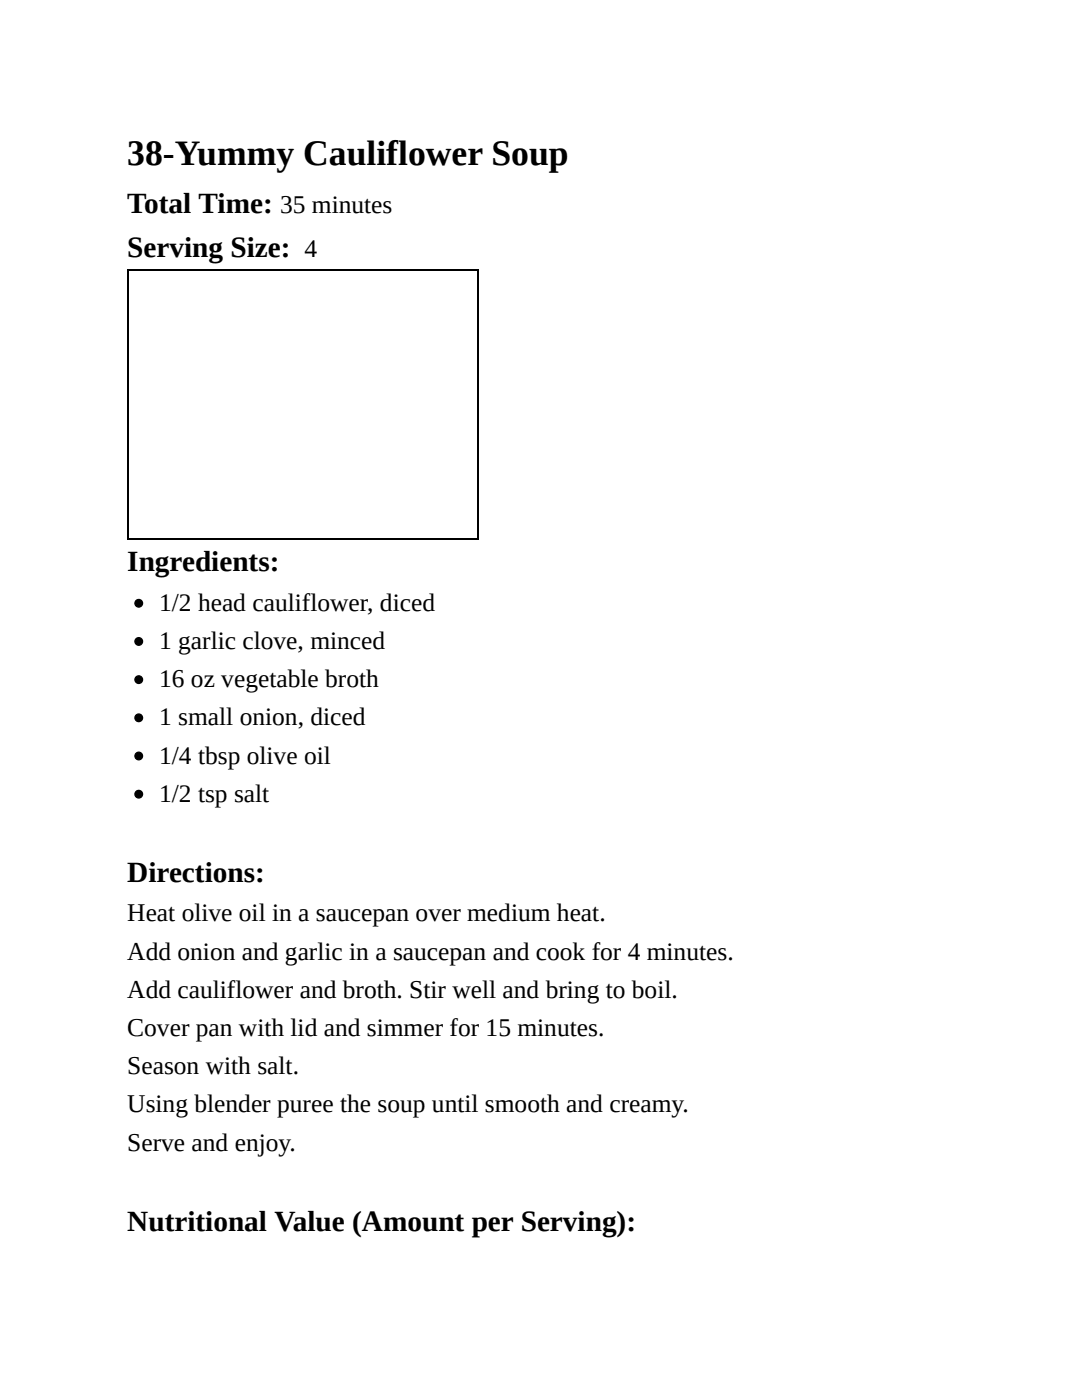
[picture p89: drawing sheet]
<svg xmlns="http://www.w3.org/2000/svg" width="216mm" height="279mm" viewBox="0 0 216 279" stroke-linecap="round" stroke-linejoin="round" font-family="sans-serif">
<defs><g id="words">
<text font-size="7.1" x="25.4" y="33">38-Yummy Cauliflower Soup</text>
<g font-size="5.8">
<text x="25.4" y="42.4">Total Time:</text>
<text x="25.4" y="51.3">Serving Size:</text>
<text x="25.4" y="114">Ingredients:</text>
<text x="25.4" y="176">Directions:</text>
<text x="25.4" y="245.6">Nutritional Value (Amount per Serving):</text>
</g>
<g font-size="5.1">
<text x="55.9" y="42.4">35 minutes</text>
<text x="60.7" y="51.3">4</text>
<text x="31.7" y="121.9">1/2 head cauliflower, diced</text>
<text x="31.7" y="129.5">1 garlic clove, minced</text>
<text x="31.7" y="137.2">16 oz vegetable broth</text>
<text x="31.7" y="144.8">1 small onion, diced</text>
<text x="31.7" y="152.4">1/4 tbsp olive oil</text>
<text x="31.7" y="160">1/2 tsp salt</text>
<text x="25.4" y="183.9">Heat olive oil in a saucepan over medium heat.</text>
<text x="25.4" y="191.5">Add onion and garlic in a saucepan and cook for 4 minutes.</text>
<text x="25.4" y="199.1">Add cauliflower and broth. Stir well and bring to boil.</text>
<text x="25.4" y="206.8">Cover pan with lid and simmer for 15 minutes.</text>
<text x="25.4" y="214.4">Season with salt.</text>
<text x="25.4" y="222">Using blender puree the soup until smooth and creamy.</text>
<text x="25.4" y="229.6">Serve and enjoy.</text>
</g>
</g></defs>
<path d="M25.4 54h70.1M25.5 53.8v53.9M95.4 53.8v53.9M25.4 107.6h70.1" fill="none" stroke="#000" stroke-width=".25"/>
<g fill="#000" stroke="#000" stroke-width=".25">
<circle cx="27.7" cy="135.6" r=".76"/>
<circle cx="27.7" cy="128" r=".76"/>
<circle cx="27.7" cy="120.4" r=".76"/>
<circle cx="27.7" cy="143.3" r=".76"/>
<circle cx="27.7" cy="158.5" r=".76"/>
<circle cx="27.7" cy="150.9" r=".76"/>
</g>
<use href="#words"/>
</svg>
